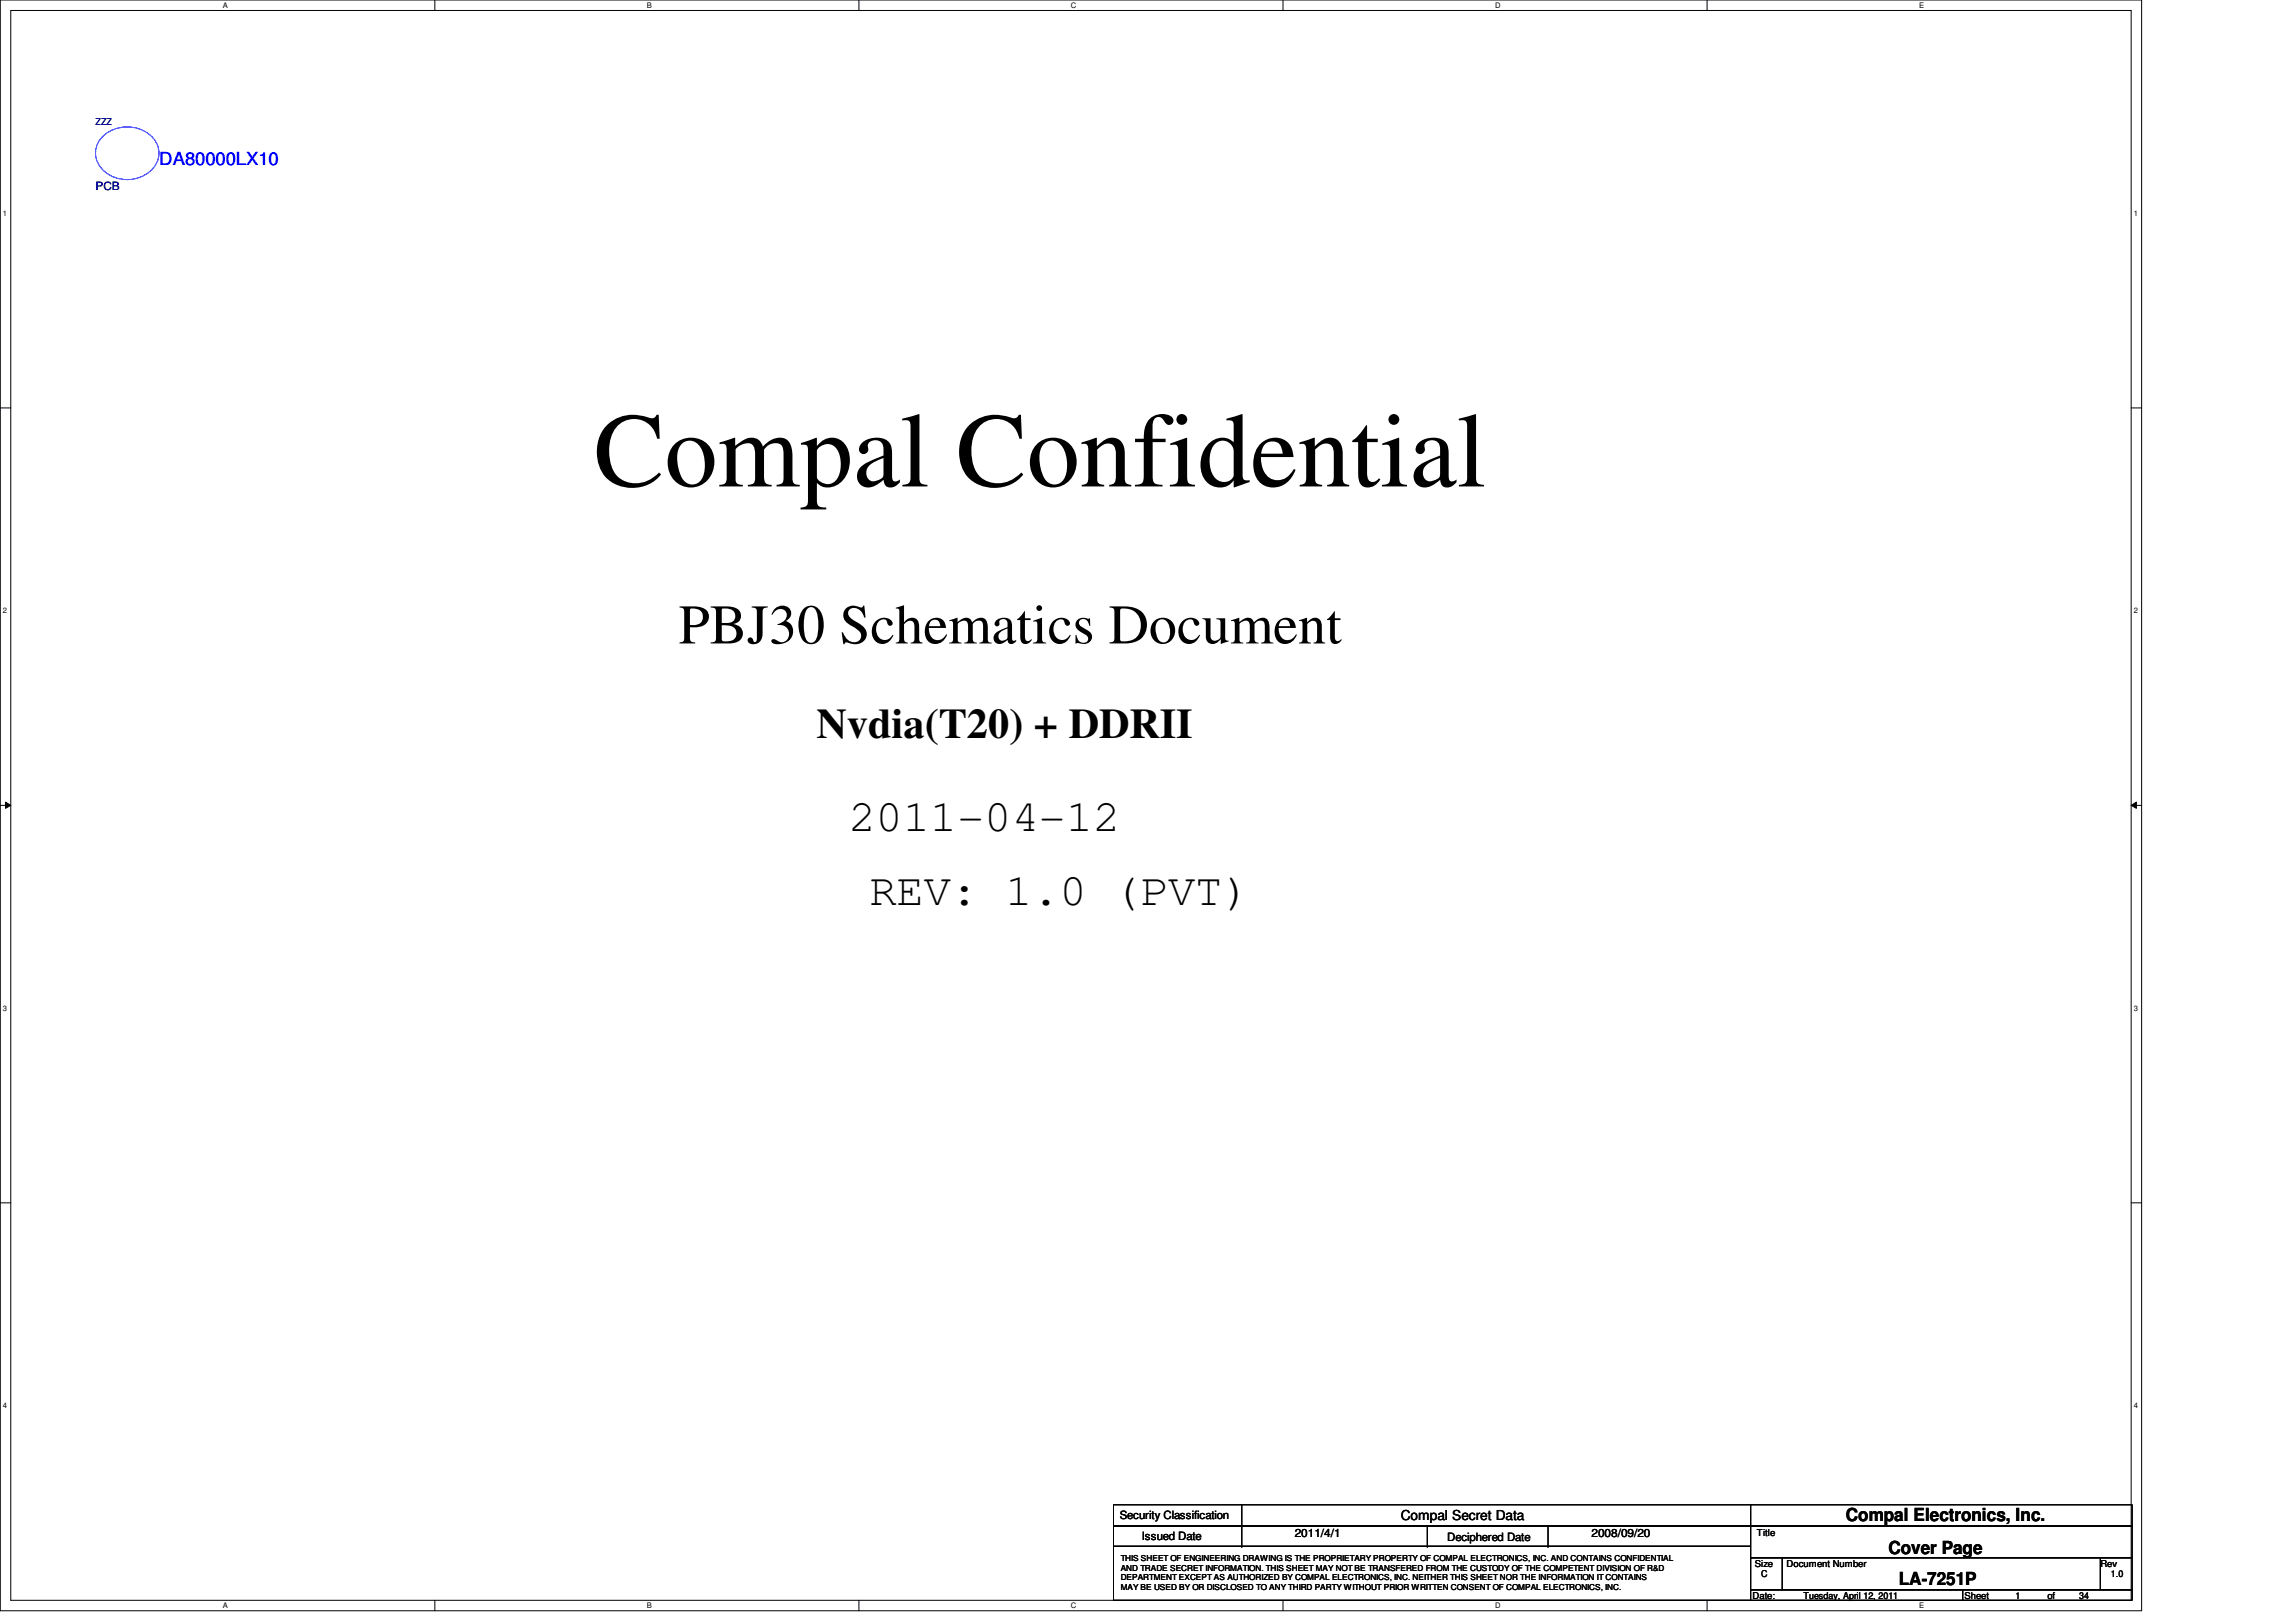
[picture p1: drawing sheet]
<svg xmlns="http://www.w3.org/2000/svg" width="297mm" height="210mm" viewBox="0 0 297 210" stroke-linecap="round" stroke-linejoin="round" font-family="sans-serif">
<defs><g id="words">
<text font-size="13.7" x="76.8" y="62.9">Compal Confidential</text>
<text font-size="7.2" x="87.8" y="83.3">PBJ30 Schematics Document</text>
<g font-size="5.9">
<text x="109.8" y="107.5">2011-04-12</text>
<text x="112.5" y="117.1">REV: 1.0 (PVT)</text>
</g>
<text font-size="5.5" x="105.6" y="95.5">Nvdia(T20) + DDRII</text>
<text font-size="2.3" fill="#00f" x="20.6" y="21.3">DA80000LX10</text>
<g font-size="2.3">
<text x="238.8" y="196.9">Compal Electronics, Inc.</text>
<text x="244.3" y="201">Cover Page</text>
<text x="245.7" y="205.1">LA-7251P</text>
</g>
<text font-size="1.8" x="181.2" y="196.8">Compal Secret Data</text>
<text font-size="1.5" fill="#000080" x="12.4" y="24.6">PCB</text>
<g font-size="1.5">
<text x="144.9" y="196.6">Security Classification</text>
<text x="147.7" y="199.3">Issued Date</text>
<text x="167.5" y="198.8">2011/4/1</text>
<text x="187.2" y="199.4">Deciphered Date</text>
<text x="205.9" y="198.8">2008/09/20</text>
</g>
<text font-size="1.2" fill="#000080" x="12.4" y="16.2">ZZZ</text>
<g font-size="1.2">
<text x="227" y="202.7">Size</text>
<text x="227.3" y="198.8">Title</text>
<text x="231.1" y="202.7">Document Number</text>
<text x="271.7" y="202.7">Rev</text>
<text x="226.7" y="206.9">Date:</text>
<text x="227.8" y="204.1">C</text>
<text x="233.3" y="206.9">Tuesday, April 12, 2011</text>
<text x="254.2" y="206.9">Sheet</text>
<text x="260.8" y="206.9">1</text>
<text x="264.9" y="206.9">of</text>
<text x="269" y="206.9">34</text>
<text x="273.1" y="204.1">1.0</text>
</g>
<g font-size="1.1">
<text x="145" y="203.2">AND TRADE SECRET INFORMATION. THIS SHEET MAY NOT BE TRANSFERED FROM THE CUSTODY OF THE COMPETENT DIVISION OF R&amp;D</text>
<text x="145" y="202">THIS SHEET OF ENGINEERING DRAWING IS THE PROPRIETARY PROPERTY OF COMPAL ELECTRONICS, INC. AND CONTAINS CONFIDENTIAL</text>
<text x="145" y="205.7">MAY BE USED BY OR DISCLOSED TO ANY THIRD PARTY WITHOUT PRIOR WRITTEN CONSENT OF COMPAL ELECTRONICS, INC.</text>
<text x="145" y="204.5">DEPARTMENT EXCEPT AS AUTHORIZED BY COMPAL ELECTRONICS, INC. NEITHER THIS SHEET NOR THE INFORMATION IT CONTAINS</text>
</g>
<g font-size="1">
<text x="28.8" y="1">A</text>
<text x="83.7" y="1">B</text>
<text x="138.6" y="1">C</text>
<text x="193.4" y="1">D</text>
<text x="248.3" y="1">E</text>
<text x=".4" y="27.9">1</text>
<text x="276.1" y="27.9">1</text>
<text x=".4" y="79.4">2</text>
<text x="276.1" y="79.4">2</text>
<text x=".4" y="130.8">3</text>
<text x="276.1" y="130.8">3</text>
<text x=".4" y="182.2">4</text>
<text x="276.1" y="182.2">4</text>
<text x="28.8" y="208.1">A</text>
<text x="83.7" y="208.1">B</text>
<text x="138.6" y="208.1">C</text>
<text x="193.4" y="208.1">D</text>
<text x="248.3" y="208.1">E</text>
</g>
</g></defs>
<path d="M0 0h277.1v208.4h-277.1zM1.4 1.4h274.3v205.7h-274.3z" fill="none" stroke="#000" stroke-width=".13"/>
<g fill="#fff">
<path d="M28.8 .1h.7v1.1h-.7z"/>
<path d="M28.8 207.2h.7v1.1h-.7z"/>
</g>
<path d="M56.3 0v1.4M56.3 207.1v1.3" fill="none" stroke="#000" stroke-width=".13"/>
<g fill="#fff">
<path d="M83.7 .1h.6v1.1h-.6z"/>
<path d="M83.7 207.2h.6v1.1h-.6z"/>
</g>
<path d="M111.1 0v1.4M111.1 207.1v1.3" fill="none" stroke="#000" stroke-width=".13"/>
<g fill="#fff">
<path d="M138.6 .1h.7v1.1h-.7z"/>
<path d="M138.6 207.2h.7v1.1h-.7z"/>
</g>
<path d="M166 0v1.4M166 207.1v1.3" fill="none" stroke="#000" stroke-width=".13"/>
<g fill="#fff">
<path d="M193.4 .1h.7v1.1h-.7z"/>
<path d="M193.4 207.2h.7v1.1h-.7z"/>
</g>
<path d="M220.8 0v1.4M220.8 207.1v1.3" fill="none" stroke="#000" stroke-width=".13"/>
<g fill="#fff">
<path d="M248.3 .1h.6v1.1h-.6z"/>
<path d="M248.3 207.2h.6v1.1h-.6z"/>
<path d="M.4 27.1h.5v1.1h-.5z"/>
<path d="M276.1 27.1h.5v1.1h-.5z"/>
<path d="M.4 78.5h.5v1.1h-.5z"/>
<path d="M276.1 78.5h.5v1.1h-.5z"/>
</g>
<path d="M0 52.8h1.4M275.7 52.8h1.4" fill="none" stroke="#000" stroke-width=".13"/>
<g fill="#fff">
<path d="M.4 129.9h.5v1.1h-.5z"/>
<path d="M276.1 129.9h.5v1.1h-.5z"/>
</g>
<path d="M0 104.2h1.4M.7 103.8l.7 .4-.7 .4zM275.7 104.2l.7-.4v.8zM275.7 104.2h1.4" fill="none" stroke="#000" stroke-width=".13"/>
<path d="M.7 103.8l.7 .4-.7 .4zM275.7 104.2l.7-.4v.8z" fill="#000"/>
<g fill="#fff">
<path d="M.4 181.4h.5v1.1h-.5z"/>
<path d="M276.1 181.4h.5v1.1h-.5z"/>
</g>
<g fill="none" stroke="#000" stroke-width=".13">
<path d="M0 155.7h1.4M275.7 155.7h1.4M144.1 194.7h82.4v2.8h-82.4zM144.1 197.5h82.4v2.6h-82.4zM160.7 197.5h.1M160.7 194.7v5.4M184.7 197.5v2.6M200.3 197.5v2.6M226.5 194.7h49.3v2.8h-49.3zM226.5 197.5h49.3v4.1h-49.3zM144.1 200.1h82.4v7h-82.4zM160.7 200.1h.1"/>
<path d="M184.7 200.1h.1M200.3 200.1h.1M226.5 201.6h4.1v4.1h-4.1zM226.5 205.7h27.4v1.4h-27.4zM230.6 201.6h41.1v4.1h-41.1zM253.9 205.7h21.9v1.4h-21.9zM271.7 201.6h4.1v4.1h-4.1z"/>
</g>
<path d="M13.6 17.4a4.6 4.6 0 0 1 6.6 1.1 3.2 3.2 0 0 1-2.1 4.5 4.4 4.4 0 0 1-5.4-1.9 2.98 2.98 0 0 1 .9-3.7z" fill="none" stroke="#0080ff" stroke-width=".13"/>
<use href="#words"/>
</svg>
